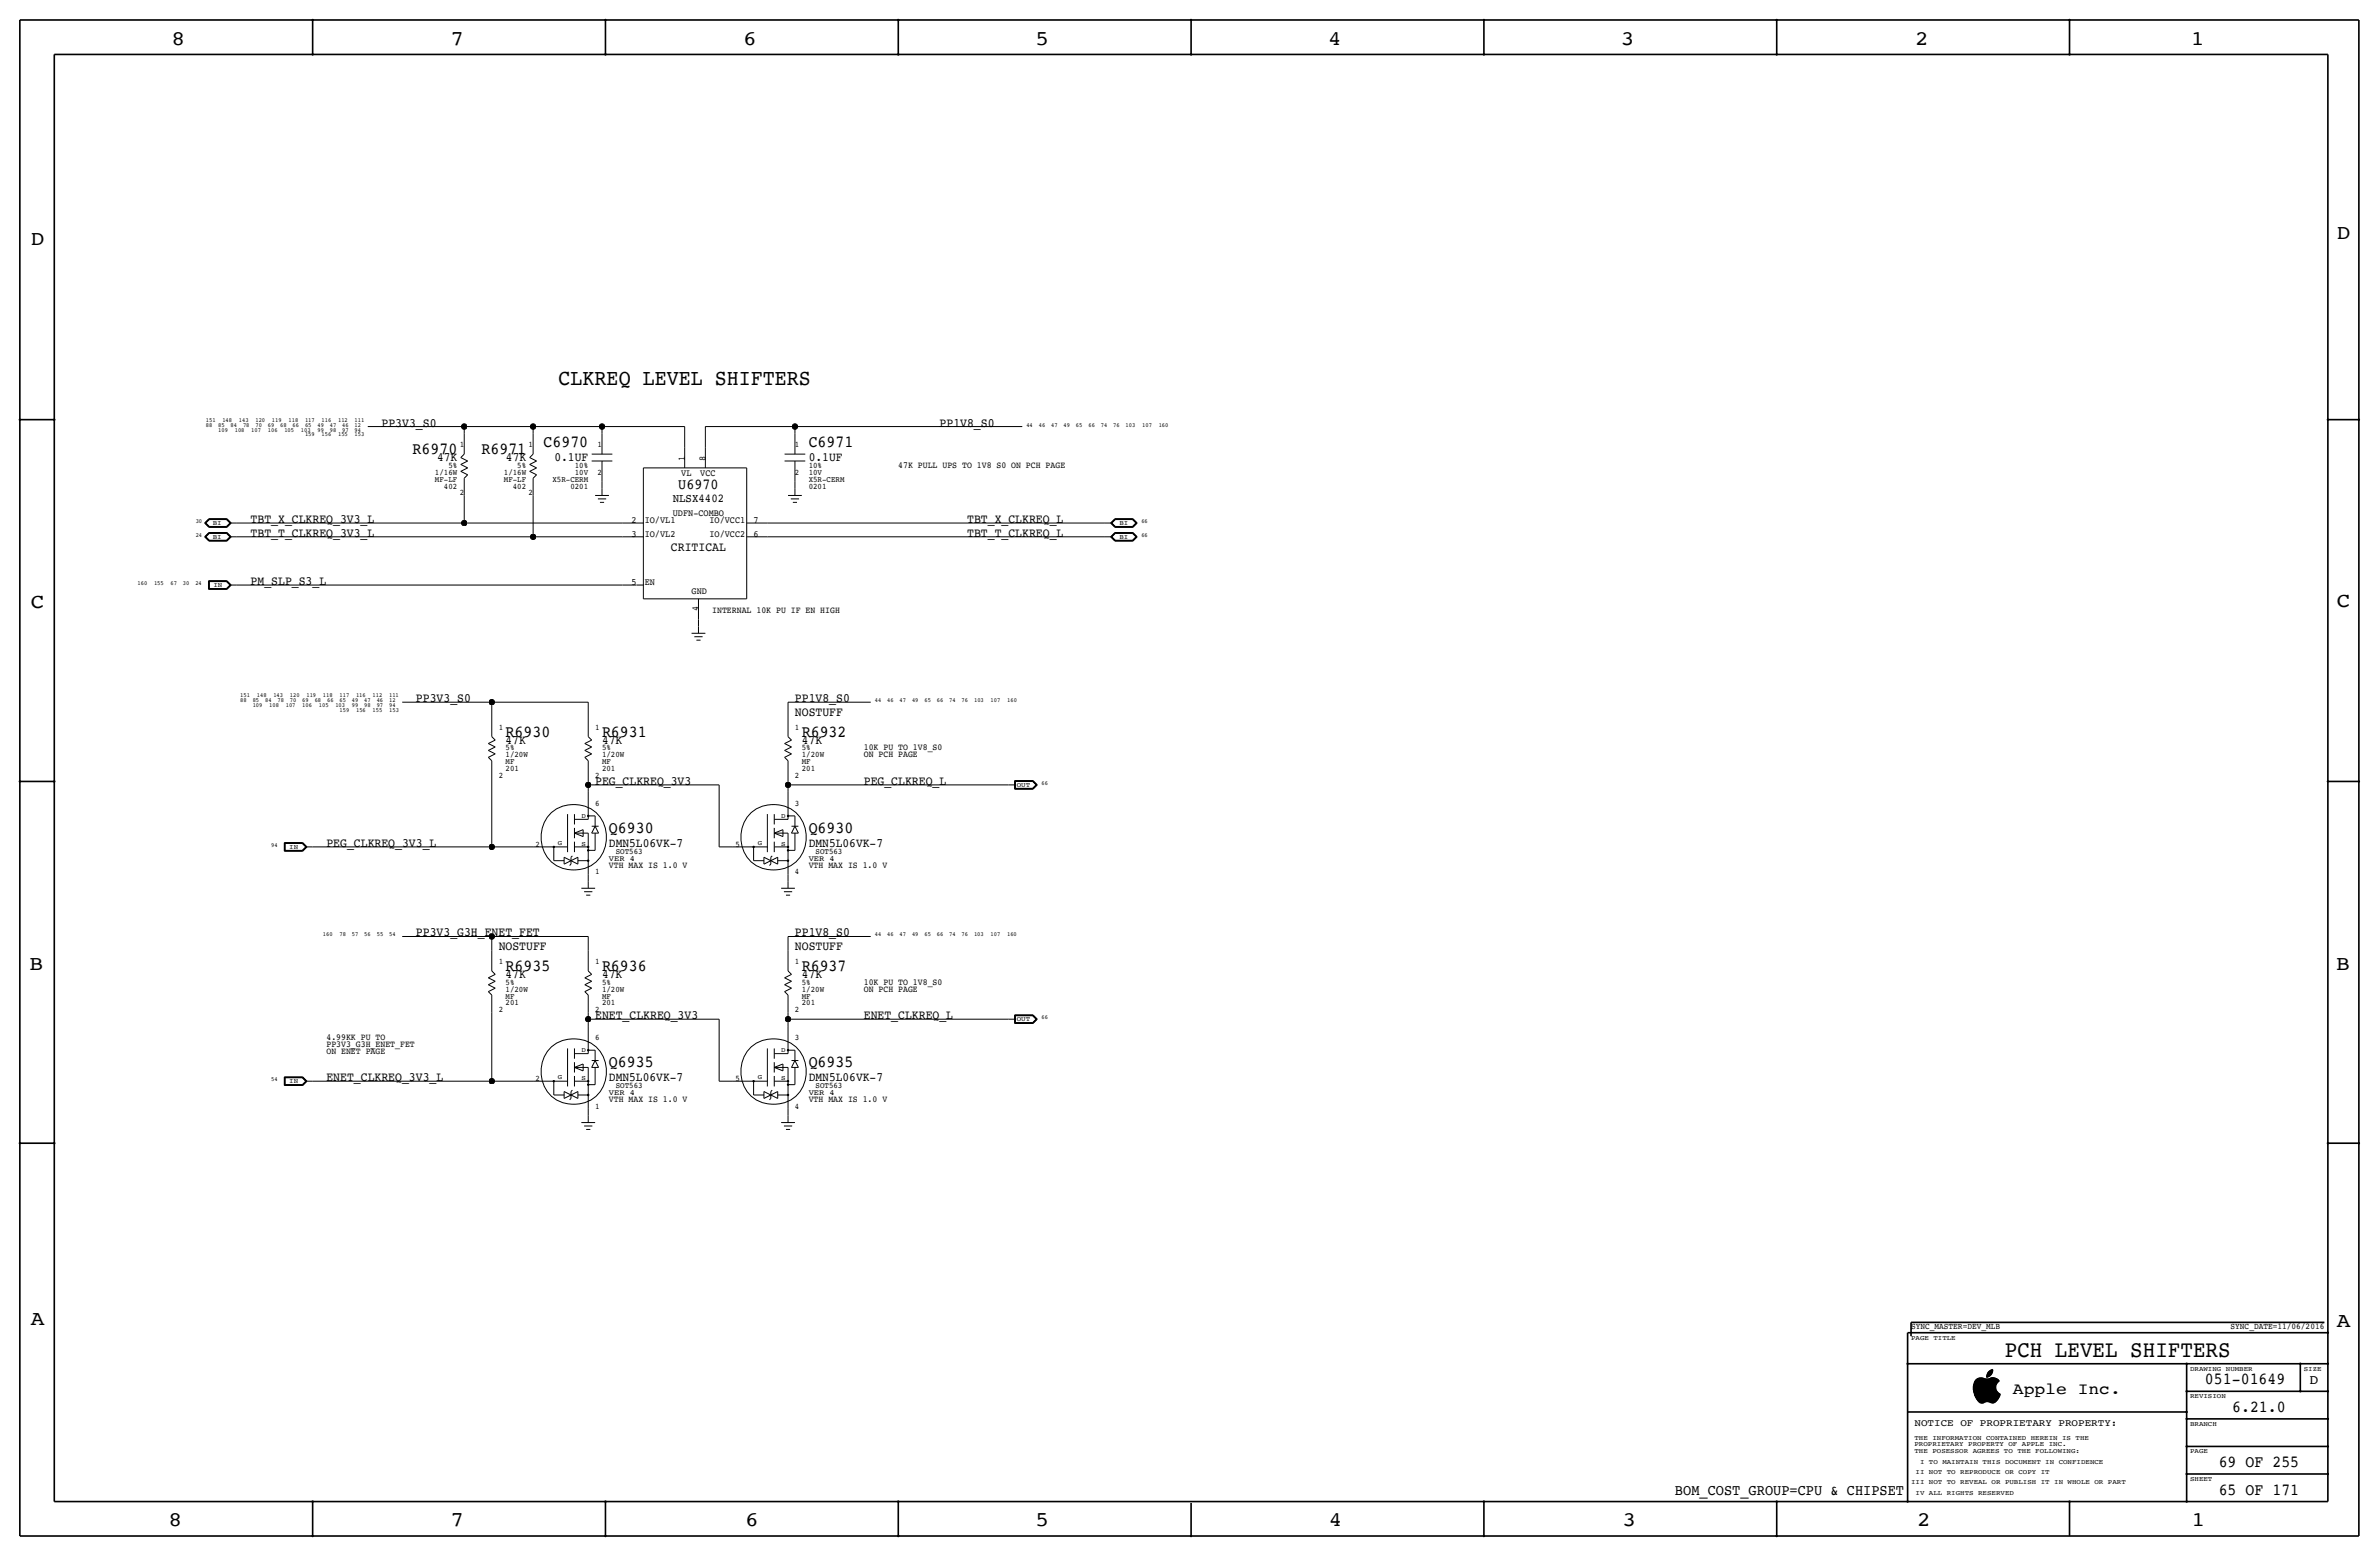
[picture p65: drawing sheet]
<svg xmlns="http://www.w3.org/2000/svg" width="877mm" height="574mm" viewBox="0 0 877 574" stroke-linecap="round" stroke-linejoin="round" font-family="sans-serif">
<defs><g id="words">
<text font-size="8.6" x="739.1" y="500.1">PCH LEVEL SHIFTERS</text>
<text font-size="8.3" x="206" y="142">CLKREQ LEVEL SHIFTERS</text>
<g font-size="7.6">
<text x="63.2" y="16.5">8</text>
<text x="166.1" y="16.5">7</text>
<text x="274" y="16.5">6</text>
<text x="381.7" y="16.5">5</text>
<text x="489.7" y="16.5">4</text>
<text x="597.6" y="16.5">3</text>
<text x="706.1" y="16.5">2</text>
<text x="807.7" y="16.5">1</text>
<text x="861.5" y="88.1">D</text>
<text x="11.4" y="90.4">D</text>
<text x="11.4" y="224.3">C</text>
<text x="861.5" y="223.8">C</text>
<text x="10.8" y="357.6">B</text>
<text x="861.3" y="357.4">B</text>
<text x="11.3" y="488.4">A</text>
<text x="861.5" y="489.2">A</text>
<text x="62.2" y="562.6">8</text>
<text x="166" y="562.6">7</text>
<text x="274.8" y="562.6">6</text>
<text x="381.7" y="562.6">5</text>
<text x="489.9" y="562.6">4</text>
<text x="598.1" y="562.6">3</text>
<text x="706.8" y="562.6">2</text>
<text x="807.9" y="562.6">1</text>
</g>
<g font-size="6.2">
<text x="152.1" y="167.4">R6970</text>
<text x="177.5" y="167.4">R6971</text>
<text x="200.4" y="164.8">C6970</text>
<text x="298.1" y="164.8">C6971</text>
<text x="186.4" y="271.5">R6930</text>
<text x="221.9" y="271.5">R6931</text>
<text x="295.6" y="271.5">R6932</text>
<text x="224.5" y="307.1">Q6930</text>
<text x="298.1" y="307.1">Q6930</text>
<text x="186.4" y="357.9">R6935</text>
<text x="221.9" y="357.9">R6936</text>
<text x="295.6" y="357.9">R6937</text>
<text x="224.5" y="393.4">Q6935</text>
<text x="298.1" y="393.4">Q6935</text>
<text x="812.9" y="510.3">051-01649</text>
<text x="822.9" y="520.4">6.21.0</text>
<text x="818" y="540.8">69 OF 255</text>
<text x="818" y="550.9">65 OF 171</text>
</g>
<text font-size="6" x="742.1" y="513.9">Apple Inc.</text>
<g font-size="5.6">
<text x="250.1" y="180.1">U6970</text>
<text x="617.5" y="550.9">BOM_COST_GROUP=CPU &amp; CHIPSET</text>
</g>
<text font-size="5" x="851.5" y="510.3">D</text>
<g font-size="4.7">
<text x="140.7" y="157.2">PP3V3_S0</text>
<text x="346.4" y="157.2">PP1V8_S0</text>
<text x="161.1" y="169.9">47K</text>
<text x="186.5" y="169.9">47K</text>
<text x="204.4" y="169.9">0.1UF</text>
<text x="298.1" y="169.9">0.1UF</text>
<text x="92.4" y="192.8">TBT_X_CLKREQ_3V3_L</text>
<text x="92.4" y="197.9">TBT_T_CLKREQ_3V3_L</text>
<text x="356.6" y="197.9">TBT_T_CLKREQ_L</text>
<text x="356.6" y="192.8">TBT_X_CLKREQ_L</text>
<text x="247.4" y="202.9">CRITICAL</text>
<text x="92.4" y="215.6">PM_SLP_S3_L</text>
<text x="153.4" y="258.8">PP3V3_S0</text>
<text x="293.1" y="263.9">NOSTUFF</text>
<text x="293.1" y="258.8">PP1V8_S0</text>
<text x="186.4" y="274.1">47K</text>
<text x="221.9" y="274.1">47K</text>
<text x="295.6" y="274.1">47K</text>
<text x="219.4" y="289.3">PEG_CLKREQ_3V3</text>
<text x="318.5" y="289.3">PEG_CLKREQ_L</text>
<text x="120.3" y="312.2">PEG_CLKREQ_3V3_L</text>
<text x="224.5" y="312.2">DMN5L06VK-7</text>
<text x="298.1" y="312.2">DMN5L06VK-7</text>
<text x="153.4" y="345.2">PP3V3_G3H_ENET_FET</text>
<text x="293.1" y="345.2">PP1V8_S0</text>
<text x="183.8" y="350.3">NOSTUFF</text>
<text x="293.1" y="350.3">NOSTUFF</text>
<text x="186.4" y="360.4">47K</text>
<text x="221.9" y="360.4">47K</text>
<text x="295.6" y="360.4">47K</text>
<text x="219.4" y="375.7">ENET_CLKREQ_3V3</text>
<text x="318.5" y="375.7">ENET_CLKREQ_L</text>
<text x="120.3" y="398.5">ENET_CLKREQ_3V3_L</text>
<text x="224.5" y="398.5">DMN5L06VK-7</text>
<text x="298.1" y="398.5">DMN5L06VK-7</text>
</g>
<text font-size="4.4" x="248" y="185.2">NLSX4402</text>
<text font-size="3.7" x="705.8" y="525.5">NOTICE OF PROPRIETARY PROPERTY:</text>
<g font-size="3.5">
<text x="252.4" y="169.9" transform="rotate(-90 252.4 169.9)">1</text>
<text x="260" y="169.9" transform="rotate(-90 260 169.9)">8</text>
<text x="251.2" y="175.5">VL</text>
<text x="258.2" y="175.5">VCC</text>
<text x="248.1" y="190.2">UDFN-COMBO</text>
<text x="232.8" y="197.9">3</text>
<text x="232.8" y="192.8">2</text>
<text x="237.7" y="192.8">IO/VL1</text>
<text x="237.7" y="197.9">IO/VL2</text>
<text x="261.5" y="197.9">IO/VCC2</text>
<text x="261.5" y="192.8">IO/VCC1</text>
<text x="277.8" y="197.9">6</text>
<text x="277.8" y="192.8">7</text>
<text x="232.8" y="215.6">5</text>
<text x="237.7" y="215.6">EN</text>
<text x="255" y="218.9">GND</text>
<text x="257.5" y="225.2" transform="rotate(-90 257.5 225.2)">4</text>
</g>
<g font-size="3.4">
<text x="331.2" y="172.5">47K PULL UPS TO 1V8 S0 ON PCH PAGE</text>
<text x="262.6" y="225.8">INTERNAL 10K PU IF EN HIGH</text>
<text x="318.5" y="276.6">10K PU TO 1V8_S0</text>
<text x="318.5" y="279.1">ON PCH PAGE</text>
<text x="224.5" y="319.8">VTH MAX IS 1.0 V</text>
<text x="298.1" y="319.8">VTH MAX IS 1.0 V</text>
<text x="318.5" y="363">10K PU TO 1V8_S0</text>
<text x="318.5" y="365.5">ON PCH PAGE</text>
<text x="120.3" y="383.3">4.99KK PU TO</text>
<text x="120.3" y="388.4">ON ENET PAGE</text>
<text x="120.3" y="385.8">PP3V3_G3H_ENET_FET</text>
<text x="224.5" y="406.1">VTH MAX IS 1.0 V</text>
<text x="298.1" y="406.1">VTH MAX IS 1.0 V</text>
</g>
<g font-size="3.2">
<text x="704.5" y="490">SYNC_MASTER=DEV_MLB</text>
<text x="822.3" y="490">SYNC_DATE=11/06/2016</text>
</g>
<g font-size="3.1">
<text x="169.5" y="164.8">1</text>
<text x="194.9" y="164.8">1</text>
<text x="220.3" y="164.8">1</text>
<text x="293.1" y="164.8">1</text>
<text x="165.3" y="172.5">5%</text>
<text x="190.7" y="172.5">5%</text>
<text x="211.9" y="172.5">10%</text>
<text x="298.1" y="172.5">10%</text>
<text x="160.4" y="177.5">MF-LF</text>
<text x="160.4" y="175">1/16W</text>
<text x="185.8" y="177.5">MF-LF</text>
<text x="185.8" y="175">1/16W</text>
<text x="203.7" y="177.5">X5R-CERM</text>
<text x="211.9" y="175">10V</text>
<text x="220.3" y="175">2</text>
<text x="293.1" y="175">2</text>
<text x="298.1" y="177.5">X5R-CERM</text>
<text x="298.1" y="175">10V</text>
<text x="163.7" y="180.1">402</text>
<text x="169.5" y="182.6">2</text>
<text x="189.1" y="180.1">402</text>
<text x="194.9" y="182.6">2</text>
<text x="210.3" y="180.1">0201</text>
<text x="298.1" y="180.1">0201</text>
<text x="183.8" y="269">1</text>
<text x="219.4" y="269">1</text>
<text x="293.1" y="269">1</text>
<text x="186.4" y="279.1">1/20W</text>
<text x="186.4" y="276.6">5%</text>
<text x="186.4" y="281.7">MF</text>
<text x="221.9" y="276.6">5%</text>
<text x="221.9" y="279.1">1/20W</text>
<text x="221.9" y="281.7">MF</text>
<text x="295.6" y="281.7">MF</text>
<text x="295.6" y="276.6">5%</text>
<text x="295.6" y="279.1">1/20W</text>
<text x="183.8" y="286.8">2</text>
<text x="186.4" y="284.2">201</text>
<text x="219.4" y="286.8">2</text>
<text x="221.9" y="284.2">201</text>
<text x="293.1" y="286.8">2</text>
<text x="295.6" y="284.2">201</text>
<text x="219.4" y="296.9">6</text>
<text x="293.1" y="296.9">3</text>
<text x="197.4" y="312.2">2</text>
<text x="227" y="314.7">SOT563</text>
<text x="271.1" y="312.2">5</text>
<text x="300.7" y="314.7">SOT563</text>
<text x="219.4" y="322.3">1</text>
<text x="293.1" y="322.3">4</text>
<text x="183.8" y="355.3">1</text>
<text x="219.4" y="355.3">1</text>
<text x="293.1" y="355.3">1</text>
<text x="186.4" y="363">5%</text>
<text x="186.4" y="365.5">1/20W</text>
<text x="221.9" y="365.5">1/20W</text>
<text x="221.9" y="363">5%</text>
<text x="295.6" y="363">5%</text>
<text x="295.6" y="365.5">1/20W</text>
<text x="186.4" y="370.6">201</text>
<text x="186.4" y="368">MF</text>
<text x="221.9" y="370.6">201</text>
<text x="221.9" y="368">MF</text>
<text x="295.6" y="368">MF</text>
<text x="295.6" y="370.6">201</text>
<text x="183.8" y="373.1">2</text>
<text x="219.4" y="373.1">2</text>
<text x="293.1" y="373.1">2</text>
<text x="219.4" y="383.3">6</text>
<text x="293.1" y="383.3">3</text>
<text x="197.4" y="398.5">2</text>
<text x="227" y="401.1">SOT563</text>
<text x="271.1" y="398.5">5</text>
<text x="300.7" y="401.1">SOT563</text>
<text x="219.4" y="408.7">1</text>
<text x="293.1" y="408.7">4</text>
</g>
<g font-size="2.9">
<text x="224.5" y="317.2">VER 4</text>
<text x="298.1" y="317.2">VER 4</text>
<text x="224.5" y="403.6">VER 4</text>
<text x="298.1" y="403.6">VER 4</text>
</g>
<g font-size="2.5">
<text x="78.4" y="193.5">BI</text>
<text x="412.7" y="193.5">BI</text>
<text x="78.4" y="198.6">BI</text>
<text x="412.7" y="198.6">BI</text>
<text x="78.7" y="216.4">IN</text>
<text x="374.9" y="290.1">OUT</text>
<text x="214.3" y="301.5">D</text>
<text x="288" y="301.5">D</text>
<text x="205.7" y="311.4">G</text>
<text x="214.3" y="311.7">S</text>
<text x="279.3" y="311.4">G</text>
<text x="288" y="311.7">S</text>
<text x="106.6" y="312.9">IN</text>
<text x="374.9" y="376.4">OUT</text>
<text x="214.3" y="387.9">D</text>
<text x="288" y="387.9">D</text>
<text x="106.6" y="399.3">IN</text>
<text x="205.7" y="397.8">G</text>
<text x="214.3" y="398">S</text>
<text x="279.3" y="397.8">G</text>
<text x="288" y="398">S</text>
<text x="704.5" y="493.8">PAGE TITLE</text>
<text x="807.4" y="505.2">DRAWING NUMBER</text>
<text x="849.3" y="505.2">SIZE</text>
<text x="807.4" y="515.4">REVISION</text>
<text x="807.4" y="525.5">BRANCH</text>
<text x="705.8" y="533.1">PROPRIETARY PROPERTY OF APPLE INC.</text>
<text x="705.8" y="530.6">THE INFORMATION CONTAINED HEREIN IS THE</text>
<text x="705.8" y="535.7">THE POSESSOR AGREES TO THE FOLLOWING:</text>
<text x="707.8" y="539.5">I TO MAINTAIN THIS DOCUMENT IN CONFIDENCE</text>
<text x="807.4" y="535.7">PAGE</text>
<text x="706.2" y="543.3">II NOT TO REPRODUCE OR COPY IT</text>
<text x="807.4" y="545.8">SHEET</text>
<text x="704.5" y="547.1">III NOT TO REVEAL OR PUBLISH IT IN WHOLE OR PART</text>
<text x="706.2" y="550.9">IV ALL RIGHTS RESERVED</text>
</g>
<g font-size="2.3">
<text x="75.9" y="155.4">151</text>
<text x="82" y="155.4">148</text>
<text x="88.1" y="155.4">143</text>
<text x="94.2" y="155.4">120</text>
<text x="100.3" y="155.4">119</text>
<text x="106.4" y="155.4">118</text>
<text x="112.5" y="155.4">117</text>
<text x="118.6" y="155.4">116</text>
<text x="124.6" y="155.4">112</text>
<text x="130.7" y="155.4">111</text>
<text x="75.9" y="157.2">88</text>
<text x="80.4" y="157.2">85</text>
<text x="80.5" y="159.1">109</text>
<text x="85" y="157.2">84</text>
<text x="86.5" y="159.1">108</text>
<text x="89.6" y="157.2">78</text>
<text x="92.6" y="159.1">107</text>
<text x="94.2" y="157.2">70</text>
<text x="98.7" y="159.1">106</text>
<text x="98.7" y="157.2">69</text>
<text x="103.3" y="157.2">68</text>
<text x="104.8" y="159.1">105</text>
<text x="107.9" y="157.2">66</text>
<text x="110.9" y="159.1">103</text>
<text x="112.5" y="157.2">65</text>
<text x="112.5" y="160.9">159</text>
<text x="117" y="159.1">99</text>
<text x="117" y="157.2">49</text>
<text x="118.6" y="160.9">156</text>
<text x="121.6" y="159.1">98</text>
<text x="121.6" y="157.2">47</text>
<text x="124.7" y="160.9">155</text>
<text x="126.2" y="159.1">97</text>
<text x="126.2" y="157.2">46</text>
<text x="130.7" y="159.1">94</text>
<text x="130.7" y="157.2">12</text>
<text x="130.7" y="160.9">153</text>
<text x="378.4" y="157.2">44</text>
<text x="383" y="157.2">46</text>
<text x="387.5" y="157.2">47</text>
<text x="392.1" y="157.2">49</text>
<text x="396.7" y="157.2">65</text>
<text x="401.3" y="157.2">66</text>
<text x="405.8" y="157.2">74</text>
<text x="410.4" y="157.2">76</text>
<text x="415" y="157.2">103</text>
<text x="421.1" y="157.2">107</text>
<text x="427.2" y="157.2">160</text>
<text x="72.1" y="197.9">24</text>
<text x="72.1" y="192.8">30</text>
<text x="420.8" y="197.9">66</text>
<text x="420.8" y="192.8">66</text>
<text x="50.7" y="215.6">160</text>
<text x="56.8" y="215.6">155</text>
<text x="62.9" y="215.6">67</text>
<text x="67.5" y="215.6">30</text>
<text x="72" y="215.6">24</text>
<text x="88.6" y="257">151</text>
<text x="94.7" y="257">148</text>
<text x="100.8" y="257">143</text>
<text x="106.9" y="257">120</text>
<text x="113" y="257">119</text>
<text x="119.1" y="257">118</text>
<text x="125.2" y="257">117</text>
<text x="131.3" y="257">116</text>
<text x="137.4" y="257">112</text>
<text x="143.5" y="257">111</text>
<text x="88.6" y="258.8">88</text>
<text x="93.2" y="258.8">85</text>
<text x="93.2" y="260.7">109</text>
<text x="97.7" y="258.8">84</text>
<text x="99.3" y="260.7">108</text>
<text x="102.3" y="258.8">78</text>
<text x="105.4" y="260.7">107</text>
<text x="106.9" y="258.8">70</text>
<text x="111.4" y="260.7">106</text>
<text x="111.4" y="258.8">69</text>
<text x="116" y="258.8">68</text>
<text x="117.5" y="260.7">105</text>
<text x="120.6" y="258.8">66</text>
<text x="123.6" y="260.7">103</text>
<text x="125.2" y="258.8">65</text>
<text x="125.2" y="262.5">159</text>
<text x="129.7" y="260.7">99</text>
<text x="129.7" y="258.8">49</text>
<text x="131.3" y="262.5">156</text>
<text x="134.3" y="260.7">98</text>
<text x="134.3" y="258.8">47</text>
<text x="137.4" y="262.5">155</text>
<text x="138.9" y="260.7">97</text>
<text x="138.9" y="258.8">46</text>
<text x="143.5" y="260.7">94</text>
<text x="143.5" y="258.8">12</text>
<text x="143.5" y="262.5">153</text>
<text x="322.5" y="258.8">44</text>
<text x="327.1" y="258.8">46</text>
<text x="331.7" y="258.8">47</text>
<text x="336.2" y="258.8">49</text>
<text x="340.8" y="258.8">65</text>
<text x="345.4" y="258.8">66</text>
<text x="350" y="258.8">74</text>
<text x="354.5" y="258.8">76</text>
<text x="359.1" y="258.8">103</text>
<text x="365.2" y="258.8">107</text>
<text x="371.3" y="258.8">160</text>
<text x="383.9" y="289.3">66</text>
<text x="100" y="312.2">94</text>
<text x="119.1" y="345.2">160</text>
<text x="125.2" y="345.2">78</text>
<text x="129.7" y="345.2">57</text>
<text x="134.3" y="345.2">56</text>
<text x="138.9" y="345.2">55</text>
<text x="143.5" y="345.2">54</text>
<text x="322.5" y="345.2">44</text>
<text x="327.1" y="345.2">46</text>
<text x="331.7" y="345.2">47</text>
<text x="336.2" y="345.2">49</text>
<text x="340.8" y="345.2">65</text>
<text x="345.4" y="345.2">66</text>
<text x="350" y="345.2">74</text>
<text x="354.5" y="345.2">76</text>
<text x="359.1" y="345.2">103</text>
<text x="365.2" y="345.2">107</text>
<text x="371.3" y="345.2">160</text>
<text x="383.9" y="375.7">66</text>
<text x="100" y="398.5">54</text>
</g>
</g></defs>
<g fill="none" stroke="#000" stroke-width=".37">
<path d="M135.6 157.2h35.5zM171.1 157.2h25.4zM171.1 157.2v2.6zM171.1 159.8v7.6zM196.5 157.2h25.4zM196.5 157.2v2.6zM196.5 159.8v7.6zM221.9 157.2v2.6zM221.9 159.8v7.6zM221.9 157.2h30.5zM252.4 157.2v7.6zM260 157.2v7.6z"/>
<path d="M260 157.2h33.1zM293.1 157.2v2.6zM293.1 159.8v7.6zM293.1 157.2h83.8zM169.9 173.7l2.5-1.2zM169.9 171.2l2.5-1.3zM169.9 168.7l1.2-1.3zM169.9 168.7l2.5 1.2zM169.9 173.7l2.5 1.3zM169.9 171.2l2.5 1.3zM171.1 176.3v6.3zM172.4 175l-1.3 1.3z"/>
<path d="M195.3 168.7l1.2-1.3zM195.3 168.7l2.5 1.2zM195.3 173.7l2.5 1.3zM195.3 171.2l2.5 1.3zM195.3 173.7l2.5-1.2zM195.3 171.2l2.5-1.3zM196.5 176.3v6.3zM197.8 175l-1.3 1.3zM218.1 167.4h7.7zM218.1 169.9h7.7zM221.9 177.5v2.6zM221.9 169.9v7.6z"/>
<path d="M237.2 172.5h38.1zM237.2 172.5v48.2zM252.4 164.8v7.7zM260 164.8v7.7zM275.3 172.5v48.2zM289.3 167.4h7.6zM289.3 169.9h7.6zM293.1 177.5v2.6zM293.1 169.9v7.6zM75.4 197.9l1.6-1.6zM75.4 197.9l1.6 1.5zM75.4 192.8l1.6 1.6z"/>
<path d="M75.6 197.9l1.5 1.4zM75.6 192.8l1.5 1.5zM75.6 197.9l1.5-1.5zM75.6 192.8l1.5-1.5zM75.7 197.9l1.4-1.4zM75.7 192.8l1.4-1.4zM75.7 197.9l1.4 1.3zM75.7 192.8l1.4 1.4zM75.9 197.9l1.3 1.2zM75.9 192.8l1.3 1.3zM75.9 197.9l1.3-1.3zM75.9 192.8l1.3-1.3z"/>
<path d="M77 191.2l-1.6 1.6zM77 196.3h6.7zM77 191.2h6.7zM77 199.4h6.7zM77 194.4h6.7zM77.1 199.3h6.5zM77.1 194.3h6.5zM77.1 196.4h6.5zM77.1 191.3h6.5zM77.1 199.2h6.5zM77.1 194.2h6.5zM77.1 196.5h6.5z"/>
<path d="M77.1 191.4h6.5zM77.2 199.1h6.3zM77.2 194.1h6.3zM77.2 196.6h6.3zM77.2 191.5h6.3zM83.5 199.1l1.3-1.2zM83.5 194.1l1.3-1.3zM83.5 196.6l1.3 1.3zM83.5 191.5l1.3 1.3zM83.6 199.2l1.3-1.3zM83.6 194.2l1.3-1.4zM83.6 196.5l1.3 1.4z"/>
<path d="M83.6 191.4l1.3 1.4zM83.6 196.4l1.5 1.5zM83.6 191.3l1.5 1.5zM83.6 199.3l1.5-1.4zM83.6 194.3l1.5-1.5zM83.7 199.4l1.5-1.5zM83.7 194.4l1.5-1.6zM83.7 196.3l1.5 1.6zM83.7 191.2l1.5 1.6zM84.8 197.9h2.5zM84.8 192.8h2.5zM87.3 197.9h109.2z"/>
<path d="M87.3 192.8h83.8zM171.1 192.8h58.5zM171.1 182.6v10.2zM196.5 197.9h33.1zM196.5 182.6v15.3zM219.4 182.6h5.1zM220.4 183.9h3.1zM221.2 185.2h1.5zM221.9 180.1v2.5zM229.6 197.9h7.6zM229.6 192.8h7.6zM275.3 197.9h7.6z"/>
<path d="M275.3 192.8h7.6zM282.9 192.8h124.5zM282.9 197.9h124.5zM290.5 182.6h5.1zM291.5 183.9h3.1zM292.3 185.2h1.5zM293.1 180.1v2.5zM407.4 197.9h2.5zM407.4 192.8h2.5zM409.4 197.9l1.6 1.5zM409.4 192.8l1.6 1.6zM409.4 197.9l1.6-1.6z"/>
<path d="M409.4 192.8l1.6-1.6zM409.6 197.9l1.5-1.5zM409.6 192.8l1.5-1.5zM409.6 197.9l1.5 1.4zM409.6 192.8l1.5 1.5zM409.8 197.9l1.3 1.3zM409.8 192.8l1.3 1.4zM409.8 197.9l1.3-1.4zM409.8 192.8l1.3-1.4zM409.9 197.9l1.3 1.2zM409.9 192.8l1.3 1.3zM409.9 197.9l1.3-1.3z"/>
<path d="M409.9 192.8l1.3-1.3zM411 199.4h6.7zM411 194.4h6.7zM411 196.3h6.7zM411 191.2h6.7zM411.1 196.4h6.5zM411.1 191.3h6.5zM411.1 199.3h6.5zM411.1 194.3h6.5zM411.1 199.2h6.5zM411.1 194.2h6.5zM411.1 196.5h6.5z"/>
<path d="M411.1 191.4h6.5zM411.2 196.6h6.3zM411.2 191.5h6.3zM411.2 199.1h6.3zM411.2 194.1h6.3zM417.5 196.6l1.3 1.3zM417.5 191.5l1.3 1.3zM417.5 194.1l1.3-1.3zM417.6 196.5l1.3 1.4zM417.6 191.4l1.3 1.4zM417.6 199.2l1.3-1.3zM417.6 194.2l1.3-1.4z"/>
<path d="M417.6 199.3l1.5-1.4zM417.6 194.3l1.5-1.5zM417.6 196.4l1.5 1.5zM417.6 191.3l1.5 1.5zM417.7 196.3l1.6 1.6zM417.7 191.2l1.6 1.6zM417.7 199.4l1.6-1.5zM417.7 194.4l1.6-1.6zM418.8 197.9l-1.3 1.2zM76.9 214.1v3.1zM76.9 217.2h6.8zM76.9 214.1h6.8z"/>
<path d="M77 214.2h6.6zM77 214.2v2.9zM77 217.1h6.6zM77.1 214.3v2.7zM77.1 217h6.5zM77.1 214.3h6.5zM77.2 214.4v2.5zM77.2 216.9h6.3zM77.2 214.4h6.3zM83.5 216.9l1.3-1.3zM83.5 214.4l1.3 1.2zM83.6 217l1.3-1.4z"/>
<path d="M83.6 214.3l1.3 1.3zM83.6 214.2l1.5 1.4zM83.6 217.1l1.5-1.5zM83.7 217.2l1.5-1.6zM83.7 214.1l1.5 1.5zM84.8 215.6h2.5zM87.3 215.6h142.3zM229.6 215.6h5zM234.6 215.6h2.6zM237.2 220.7h38.1zM255 233.4h5zM256 234.7h3z"/>
<path d="M256.7 236h1.6zM257.5 228.3v2.6zM257.5 230.9v2.5zM257.5 220.7v7.6zM148.3 258.8h33zM181.3 258.8v5.1zM181.3 258.8h35.6zM216.9 258.8v5.1zM290.5 258.8v5.1zM290.5 258.8h30.5zM180 279.1l1.3 1.3zM180 276.6l2.6 1.3z"/>
<path d="M180 274.1l2.6 1.2zM180 274.1l2.6-1.3zM180 279.1l2.6-1.2zM180 276.6l2.6-1.3zM181.3 263.9v7.6zM181.3 271.5l1.3 1.3zM215.6 279.1l1.3 1.3zM215.6 276.6l2.5 1.3zM215.6 274.1l2.5 1.2zM215.6 274.1l2.5-1.3zM215.6 279.1l2.5-1.2zM215.6 276.6l2.5-1.3z"/>
<path d="M216.9 271.5l1.2 1.3zM216.9 263.9v7.6zM289.3 279.1l1.2 1.3zM289.3 276.6l2.5 1.3zM289.3 274.1l2.5 1.2zM289.3 274.1l2.5-1.3zM289.3 279.1l2.5-1.2zM289.3 276.6l2.5-1.3zM290.5 271.5l1.3 1.3zM290.5 263.9v7.6zM181.3 286.8v25.4zM181.3 280.4v6.4z"/>
<path d="M203.3 299.5a12.2 12.2 0 0 1 20.1 6.8 12 12 0 0 1-15.7 13.8 12.3 12.3 0 0 1-4.4-20.6zM216.9 289.3h48.2zM216.9 289.3v2.5zM216.9 286.8v2.5zM216.9 291.8v10.2zM216.9 280.4v6.4zM265.1 289.3v22.9zM277 299.5a12.2 12.2 0 0 1 20 6.8 12 12 0 0 1-15.6 13.8 12.3 12.3 0 0 1-4.4-20.6zM290.5 289.3h81.3zM290.5 289.3v2.5zM290.5 286.8v2.5zM290.5 291.8v10.2z"/>
<path d="M290.5 280.4v6.4zM371.8 289.3h2.5zM374 290.9h6.8zM374 287.7v3.2zM374 287.7h6.8zM374.1 287.8h6.7zM374.1 287.8v3zM374.1 290.8h6.7zM374.2 287.9v2.8zM374.2 290.7h6.5zM374.2 287.9h6.5zM374.3 288h6.4z"/>
<path d="M374.3 288v2.6zM374.3 290.6h6.4zM380.7 288l1.3 1.3zM380.7 290.6l1.3-1.3zM380.7 287.9l1.4 1.4zM380.7 290.7l1.4-1.4zM380.8 290.8l1.5-1.5zM380.8 287.8l1.5 1.5zM380.8 287.7l1.6 1.6zM380.8 290.9l1.6-1.6zM104.8 310.6v3.1zM104.8 313.7h6.8z"/>
<path d="M104.8 310.6h6.8zM104.9 310.7v2.9zM104.9 313.6h6.7zM104.9 310.7h6.7zM105 310.8h6.5zM105 310.8v2.7zM105 313.5h6.5zM105.1 310.9h6.4zM105.1 310.9v2.5zM105.1 313.4h6.4zM111.5 313.4l1.2-1.2zM111.5 310.9l1.2 1.3z"/>
<path d="M111.5 313.5l1.4-1.3zM111.5 310.8l1.4 1.4zM111.6 310.7l1.4 1.5zM111.6 310.6l1.6 1.6zM111.6 313.7l1.6-1.5zM112.7 312.2h2.6zM113 312.2l-1.4 1.4zM115.3 312.2h66zM181.3 312.2h15.2zM196.5 312.2h12.7zM204.2 317.2h3.8zM204.2 312.2v5z"/>
<path d="M208 316l5.1 2.5zM208 318.5l5.1-2.5zM208 316v2.5zM209.2 300.1v14zM210.5 316l.5-.5zM210.5 316v2.5zM210.5 318.5l-.5 .5zM211.8 307.1l3.2 1.3zM211.8 307.1l3.2-1.3zM211.8 305.2v3.8zM211.8 300.1v3.8zM211.8 310.2v3.9z"/>
<path d="M211.8 312.2h5.1zM211.8 302h5.1zM211.8 307.1h5.1zM213.1 317.2h3.8zM213.1 316v2.5zM215 305.8v2.6zM216.9 313.4h2.5zM216.9 300.7h2.5zM216.9 307.1v15.2zM218.1 307.1h2.6zM218.1 304.5h2.6zM219.4 304.5l1.3 2.6z"/>
<path d="M219.4 300.7v3.8zM219.4 307.1v6.3zM219.4 304.5l-1.3 2.6zM265.1 312.2h5.1zM270.2 312.2h12.7zM277.8 317.2h3.8zM277.8 312.2v5zM281.6 316l5.1 2.5zM281.6 318.5l5.1-2.5zM281.6 316v2.5zM282.9 300.1v14zM284.2 316l.5-.5z"/>
<path d="M284.2 316v2.5zM284.2 318.5l-.5 .5zM285.4 307.1l3.2 1.3zM285.4 307.1l3.2-1.3zM285.4 305.2v3.8zM285.4 300.1v3.8zM285.4 310.2v3.9zM285.4 312.2h5.1zM285.4 302h5.1zM285.4 307.1h5.1zM286.7 317.2h3.8zM286.7 316v2.5z"/>
<path d="M288.6 305.8v2.6zM290.5 313.4h2.6zM290.5 300.7h2.6zM290.5 307.1v15.2zM291.8 307.1h2.5zM291.8 304.5h2.5zM293.1 304.5l-1.3 2.6zM293.1 304.5l1.2 2.6zM293.1 300.7v3.8zM293.1 307.1v6.3zM214.3 327.4h5.1zM215.3 328.7h3.1z"/>
<path d="M216.1 329.9h1.5zM216.9 322.3v2.6zM216.9 324.9v2.5zM288 327.4h5.1zM289 328.7h3zM289.8 329.9h1.5zM290.5 322.3v2.6zM290.5 324.9v2.5zM148.3 345.2h33zM181.3 345.2v5.1zM181.3 350.3v7.6zM181.3 357.9l1.3 1.3z"/>
<path d="M181.3 345.2h35.6zM216.9 357.9l1.2 1.3zM216.9 345.2v5.1zM216.9 350.3v7.6zM290.5 357.9l1.3 1.3zM290.5 345.2v5.1zM290.5 345.2h30.5zM290.5 350.3v7.6zM180 365.5l1.3 1.3zM180 363l2.6 1.2zM180 360.4l2.6 1.3zM180 360.4l2.6-1.2z"/>
<path d="M180 365.5l2.6-1.3zM180 363l2.6-1.3zM181.3 373.1v25.4zM181.3 366.8v6.3zM215.6 365.5l1.3 1.3zM215.6 363l2.5 1.2zM215.6 360.4l2.5 1.3zM215.6 360.4l2.5-1.2zM215.6 365.5l2.5-1.3zM215.6 363l2.5-1.3zM216.9 375.7h48.2zM216.9 375.7v2.5z"/>
<path d="M216.9 373.1v2.6zM216.9 378.2v10.2zM216.9 366.8v6.3zM265.1 375.7v22.8zM289.3 365.5l1.2 1.3zM289.3 363l2.5 1.2zM289.3 360.4l2.5 1.3zM289.3 360.4l2.5-1.2zM289.3 365.5l2.5-1.3zM289.3 363l2.5-1.3zM290.5 375.7h81.3zM290.5 375.7v2.5z"/>
<path d="M290.5 373.1v2.6zM290.5 378.2v10.2zM290.5 366.8v6.3zM371.8 375.7h2.5zM374 377.2h6.8zM374 374.1v3.1zM374 374.1h6.8zM374.1 374.2h6.7zM374.1 374.2v2.9zM374.1 377.1h6.7zM374.2 374.3v2.7zM374.2 377h6.5z"/>
<path d="M374.2 374.3h6.5zM374.3 374.4h6.4zM374.3 374.4v2.5zM374.3 376.9h6.4zM380.7 374.4l1.3 1.3zM380.7 376.9l1.3-1.2zM380.7 374.3l1.4 1.4zM380.7 377l1.4-1.3zM380.8 377.1l1.5-1.4zM380.8 374.2l1.5 1.5zM380.8 374.1l1.6 1.6zM380.8 377.2l1.6-1.5z"/>
<path d="M104.8 397v3.1zM104.8 397h6.8zM104.9 397.1v2.9zM104.9 400h6.7zM104.9 397.1h6.7zM105 397.2h6.5zM105 397.2v2.7zM105 399.9h6.5zM105.1 397.3h6.4zM105.1 397.3v2.5zM105.1 399.8h6.4zM111.5 399.8l1.2-1.3z"/>
<path d="M111.5 397.3l1.2 1.2zM111.5 399.9l1.4-1.4zM111.5 397.2l1.4 1.3zM111.6 397.1l1.4 1.4zM111.6 400l1.4-1.5zM111.6 397l1.6 1.5zM112.7 398.5h2.6zM113.2 398.5l-1.6 1.6zM115.3 398.5h66zM181.3 398.5h15.2zM196.5 398.5h12.7zM203.3 385.8a12.2 12.2 0 0 1 20.1 6.8 12 12 0 0 1-15.7 13.9 12.3 12.3 0 0 1-4.4-20.7z"/>
<path d="M204.2 398.5v5.1zM209.2 386.4v14.1zM211.8 393.4l3.2 1.3zM211.8 393.4l3.2-1.2zM211.8 391.5v3.8zM211.8 386.4v3.8zM211.8 396.6v3.9zM211.8 398.5h5.1zM211.8 388.4h5.1zM211.8 393.4h5.1zM215 392.2v2.5zM216.9 399.8h2.5z"/>
<path d="M216.9 387.1h2.5zM216.9 393.4v15.3zM218.1 393.4h2.6zM218.1 390.9h2.6zM219.4 390.9l1.3 2.5zM219.4 387.1v3.8zM219.4 393.4v6.4zM219.4 390.9l-1.3 2.5zM265.1 398.5h5.1zM270.2 398.5h12.7zM277 385.8a12.2 12.2 0 0 1 20 6.8 12 12 0 0 1-15.6 13.9 12.3 12.3 0 0 1-4.4-20.7zM277.8 398.5v5.1z"/>
<path d="M282.9 386.4v14.1zM285.4 393.4l3.2 1.3zM285.4 393.4l3.2-1.2zM285.4 391.5v3.8zM285.4 386.4v3.8zM285.4 396.6v3.9zM285.4 398.5h5.1zM285.4 388.4h5.1zM285.4 393.4h5.1zM288.6 392.2v2.5zM290.5 399.8h2.6zM290.5 387.1h2.6z"/>
<path d="M290.5 393.4v15.3zM291.8 393.4h2.5zM291.8 390.9h2.5zM293.1 390.9l-1.3 2.5zM293.1 390.9l1.2 2.5zM293.1 387.1v3.8zM293.1 393.4v6.4zM104.8 400.1h6.8zM204.2 403.6h3.8zM208 402.3l5.1 2.6zM208 404.9l5.1-2.6zM208 402.3v2.6z"/>
<path d="M210.5 402.3l.5-.5zM210.5 402.3v2.6zM210.5 404.9l-.5 .5zM213.1 403.6h3.8zM213.1 402.3v2.6zM214.3 413.8h5.1zM215.3 415h3.1zM216.1 416.3h1.5zM216.9 408.7v2.5zM216.9 411.2v2.6zM277.8 403.6h3.8zM281.6 402.3l5.1 2.6z"/>
<path d="M281.6 404.9l5.1-2.6zM281.6 402.3v2.6zM284.2 402.3l.5-.5zM284.2 402.3v2.6zM284.2 404.9l-.5 .5zM286.7 403.6h3.8zM286.7 402.3v2.6zM288 413.8h5.1zM289 415h3zM289.8 416.3h1.5zM290.5 408.7v2.5zM290.5 411.2v2.6z"/>
<path d="M727.5 512.2h8.4zM727.5 512.3h8.4zM727.5 512.4h8.5zM727.5 511.2h8.2zM727.5 511.3h8.2zM727.5 511.5h8.2zM727.5 511.4h8.2zM727.5 512h8.3zM727.5 512.1h8.3zM727.5 511.7h8.3zM727.5 511.8h8.3zM727.5 511.6h8.3z"/>
<path d="M727.5 511.9h8.3zM727.5 511.1h8.3zM727.6 512.8h8.6zM727.6 510.8h8.2zM727.6 511h8.2zM727.6 510.9h8.2zM727.6 510.7h8.2zM727.6 512.5h8.4zM727.6 512.6h8.4zM727.6 512.7h8.5zM727.6 512.9h8.6zM727.6 510.6h8.3z"/>
<path d="M727.6 510.5h8.3zM727.6 513h8.7zM727.6 513.1h8.8zM727.7 513.2h8.8zM727.7 510.2h8.3zM727.7 510.4h8.2zM727.7 510.3h8.3zM727.7 513.4h9.1zM727.7 513.3h9zM727.7 510.1h8.3zM727.8 509.9h8.4zM727.8 513.5h9.1z"/>
<path d="M727.8 510h8.3zM727.8 513.6h9.2zM727.8 513.8h9.6zM727.8 509.8h8.5zM727.8 513.7h9.4zM727.9 513.9h9.5zM727.9 509.7h8.4zM727.9 509.6h8.5zM727.9 514.1h9.5zM727.9 514h9.5zM728 514.2h9.4zM728 509.5h8.5z"/>
<path d="M728 509.4h8.6zM728 509.3h8.7zM728 514.4h9.3zM728.1 509.2h8.8zM728.1 514.5h9.2zM728.1 514.6h9.1zM728.1 509.1h8.9zM728.2 514.7h9zM728.2 509h8.8zM728.2 514.8h9zM728.3 514.9h8.8zM728.3 508.9h8.7z"/>
<path d="M728.3 515h8.8zM728.3 508.8h8.6zM728.3 515.1h8.7zM728.4 508.7h8.4zM728.4 515.2h8.6zM728.5 515.3h8.4zM728.5 515.4h8.4zM728.5 508.6h8.2zM728.6 515.5h8.2zM728.6 508.5h7.9zM728.7 515.6h8zM728.7 515.7h8z"/>
<path d="M728.7 508.4h7.7zM728.8 515.8h7.7zM728.9 515.9h7.6zM728.9 508.3h3.1zM728.9 516h7.5zM729 508.2h2.6zM729 516.1h7.3zM729.1 516.2h7.1zM729.2 516.3h6.9zM729.2 508.1a4.7 4.7 0 0 0-1.2 6.3l1.8 2.6 .8 .2 1-.3M729.3 508.1h2.1zM729.3 516.4h6.7z"/>
<path d="M729.4 516.5h6.5zM729.5 516.6h6.3zM729.6 516.7h2.5zM729.6 507.9h1.4zM729.7 516.8h2.1zM729.8 516.9h1.9zM729.9 517h1.6zM730.2 517.1h1zM732.4 507.5h.6zM732.4 507.6h.4zM732.4 507.4h.8zM732.4 507.3h1z"/>
<path d="M732.4 507.1h1.3zM732.4 507h1.4zM732.4 507.2h1.2zM732.5 506.9h1.4zM732.5 506.8h1.5zM732.5 506.6h1.7zM732.5 506.7h1.6zM732.6 506.5h1.7zM732.6 506.4h1.7zM732.7 506.3h1.7zM732.7 506.2h1.7zM732.8 506.1h1.7z"/>
<path d="M732.8 506h1.7zM732.9 505.9h1.6zM733 505.8h1.6zM733.1 505.7h1.5zM733.1 508.3h3.1zM733.2 505.6h1.4zM733.2 516.7h2.5zM733.3 505.5h1.4zM733.4 508.2h2.6zM733.4 505.4h1.3zM733.6 505.3h1.1zM733.6 516.8h2z"/>
<path d="M733.6 508.1a2.99 2.99 0 0 1 3.5 1 2.71 2.71 0 0 0-1.3 2.5 2.71 2.71 0 0 0 1.7 2.3 3.5 3.5 0 0 1-3.1 3.2l-1.6-.4-1.1 .2M733.7 508.1h2.1zM733.7 508.1l-1.3 .2-1.9-.4-1.3 .2M733.7 505.2h1zM733.8 516.9h1.7zM733.9 505.1h.8zM733.9 507.9h1.6zM734 517h1.3zM734.1 505h.6zM734.3 507.8h.8zM734.3 504.9h.4zM734.3 517.1h.7z"/>
<path d="M734.7 504.7a2.81 2.81 0 0 0-2.3 3 2.71 2.71 0 0 0 2.3-2.9"/>
</g>
<g fill="none" stroke="#000" stroke-width=".6" stroke-linecap="butt">
<path d="M7.3 7.4v558.8zM7.3 7.4h862.3zM115.3 7.4v12.7zM223.2 7.4v12.7zM331.2 7.4v12.7zM439.1 7.4v12.7zM547.1 7.4v12.7zM655 7.4v12.7zM763 7.4v12.7zM869.6 7.4v558.8zM20 20.1v533.4zM20 20.1h838.2z"/>
<path d="M858.2 20.1v533.4zM7.3 154.7h12.7zM858.2 154.7h11.4zM7.3 288h12.7zM858.2 288h11.4zM7.3 421.4h12.7zM858.2 421.4h11.4zM703.3 491.2v62.3zM703.3 491.2h154.9zM704.5 487.4v5.1zM704.5 487.4h152.4zM703.3 502.7h154.9z"/>
<path d="M806.1 502.7v50.8zM806.1 512.8h52.1zM848.1 502.7v10.1zM703.3 520.4h102.8zM806.1 533.1h52.1zM806.1 523h52.1zM20 553.5h838.2zM115.3 553.5v12.7zM223.2 553.5v12.7zM331.2 553.5v12.7zM439.1 554v12.2zM547.1 553.5v12.7z"/>
<path d="M655 553.5v12.7zM763 553.5v12.7zM806.1 543.3h52.1zM7.3 566.2h862.3z"/>
</g>
<g fill="#000" stroke="#000" stroke-width=".37">
<path d="M115.1 7.2h.4v.3h-.4zM115.1 19.9h.4v.3h-.4zM223 7.2h.4v.3h-.4zM223 19.9h.4v.3h-.4zM331 19.9h.4v.3h-.4zM331 7.2h.4v.3h-.4zM438.9 7.2h.4v.3h-.4zM438.9 19.9h.4v.3h-.4zM546.9 7.2h.4v.3h-.4zM546.9 19.9h.4v.3h-.4zM654.8 19.9h.4v.3h-.4zM654.8 7.2h.4v.3h-.4z"/>
<path d="M762.8 19.9h.4v.3h-.4zM762.8 7.2h.4v.3h-.4zM7.1 154.5h.4v.4h-.4zM19.8 154.5h.4v.4h-.4zM858 154.5h.4v.4h-.4zM869.5 154.5h.3v.4h-.3zM7.1 287.9h.4v.3h-.4zM19.8 287.9h.4v.3h-.4zM858 287.9h.4v.3h-.4zM869.5 287.9h.3v.3h-.3zM204 312h.4v.3h-.4zM216.7 313.3h.4v.3h-.4z"/>
<path d="M216.7 312h.4v.3h-.4zM216.7 317.1h.4v.3h-.4zM216.7 300.6h.4v.3h-.4zM277.6 312h.4v.3h-.4zM290.3 313.3h.4v.3h-.4zM290.3 312h.4v.3h-.4zM290.3 317.1h.4v.3h-.4zM290.3 300.6h.4v.3h-.4zM204 398.4h.4v.3h-.4zM216.7 399.6h.4v.4h-.4zM216.7 398.4h.4v.3h-.4zM216.7 386.9h.4v.4h-.4z"/>
<path d="M277.6 398.4h.4v.3h-.4zM290.3 399.6h.4v.4h-.4zM290.3 398.4h.4v.3h-.4zM290.3 386.9h.4v.4h-.4zM216.7 403.4h.4v.4h-.4zM290.3 403.4h.4v.4h-.4zM7.1 421.2h.4v.4h-.4zM19.8 421.2h.4v.4h-.4zM858 421.2h.4v.4h-.4zM869.5 421.2h.3v.4h-.3zM858 491.1h.4v.3h-.4zM703.1 502.5h.4v.3h-.4z"/>
<path d="M806 502.5h.3v.3h-.3zM806 512.7h.3v.3h-.3zM847.9 512.7h.3v.3h-.3zM847.9 502.5h.3v.3h-.3zM858 502.5h.4v.3h-.4zM858 512.7h.4v.3h-.4zM806 520.3h.3v.3h-.3zM806 522.8h.3v.4h-.3zM806 533h.3v.3h-.3zM858 522.8h.4v.4h-.4zM858 533h.4v.3h-.4zM115.1 553.3h.4v.3h-.4z"/>
<path d="M223 553.3h.4v.3h-.4zM331 553.3h.4v.3h-.4zM546.9 553.3h.4v.3h-.4zM654.8 553.3h.4v.3h-.4zM703.1 553.3h.4v.3h-.4zM762.8 553.3h.4v.3h-.4zM806 543.1h.3v.4h-.3zM806 553.3h.3v.3h-.3zM858 543.1h.4v.4h-.4zM115.1 566h.4v.3h-.4zM223 566h.4v.3h-.4zM331 566h.4v.3h-.4z"/>
<path d="M438.9 566h.4v.3h-.4zM546.9 566h.4v.3h-.4zM654.8 566h.4v.3h-.4z"/>
<circle cx="171.1" cy="157.2" r="1.02"/>
<circle cx="196.5" cy="157.2" r="1.02"/>
<circle cx="221.9" cy="157.2" r="1.02"/>
<circle cx="293.1" cy="157.2" r="1.02"/>
<circle cx="171.1" cy="192.8" r="1.02"/>
<circle cx="196.5" cy="197.9" r="1.02"/>
<circle cx="181.3" cy="258.8" r="1.02"/>
<circle cx="216.9" cy="289.3" r="1.02"/>
<circle cx="290.5" cy="289.3" r="1.02"/>
<circle cx="181.3" cy="312.2" r="1.02"/>
<circle cx="181.3" cy="345.2" r="1.02"/>
<circle cx="216.9" cy="375.7" r="1.02"/>
<circle cx="290.5" cy="375.7" r="1.02"/>
<circle cx="181.3" cy="398.5" r="1.02"/>
</g>
<use href="#words"/>
</svg>
